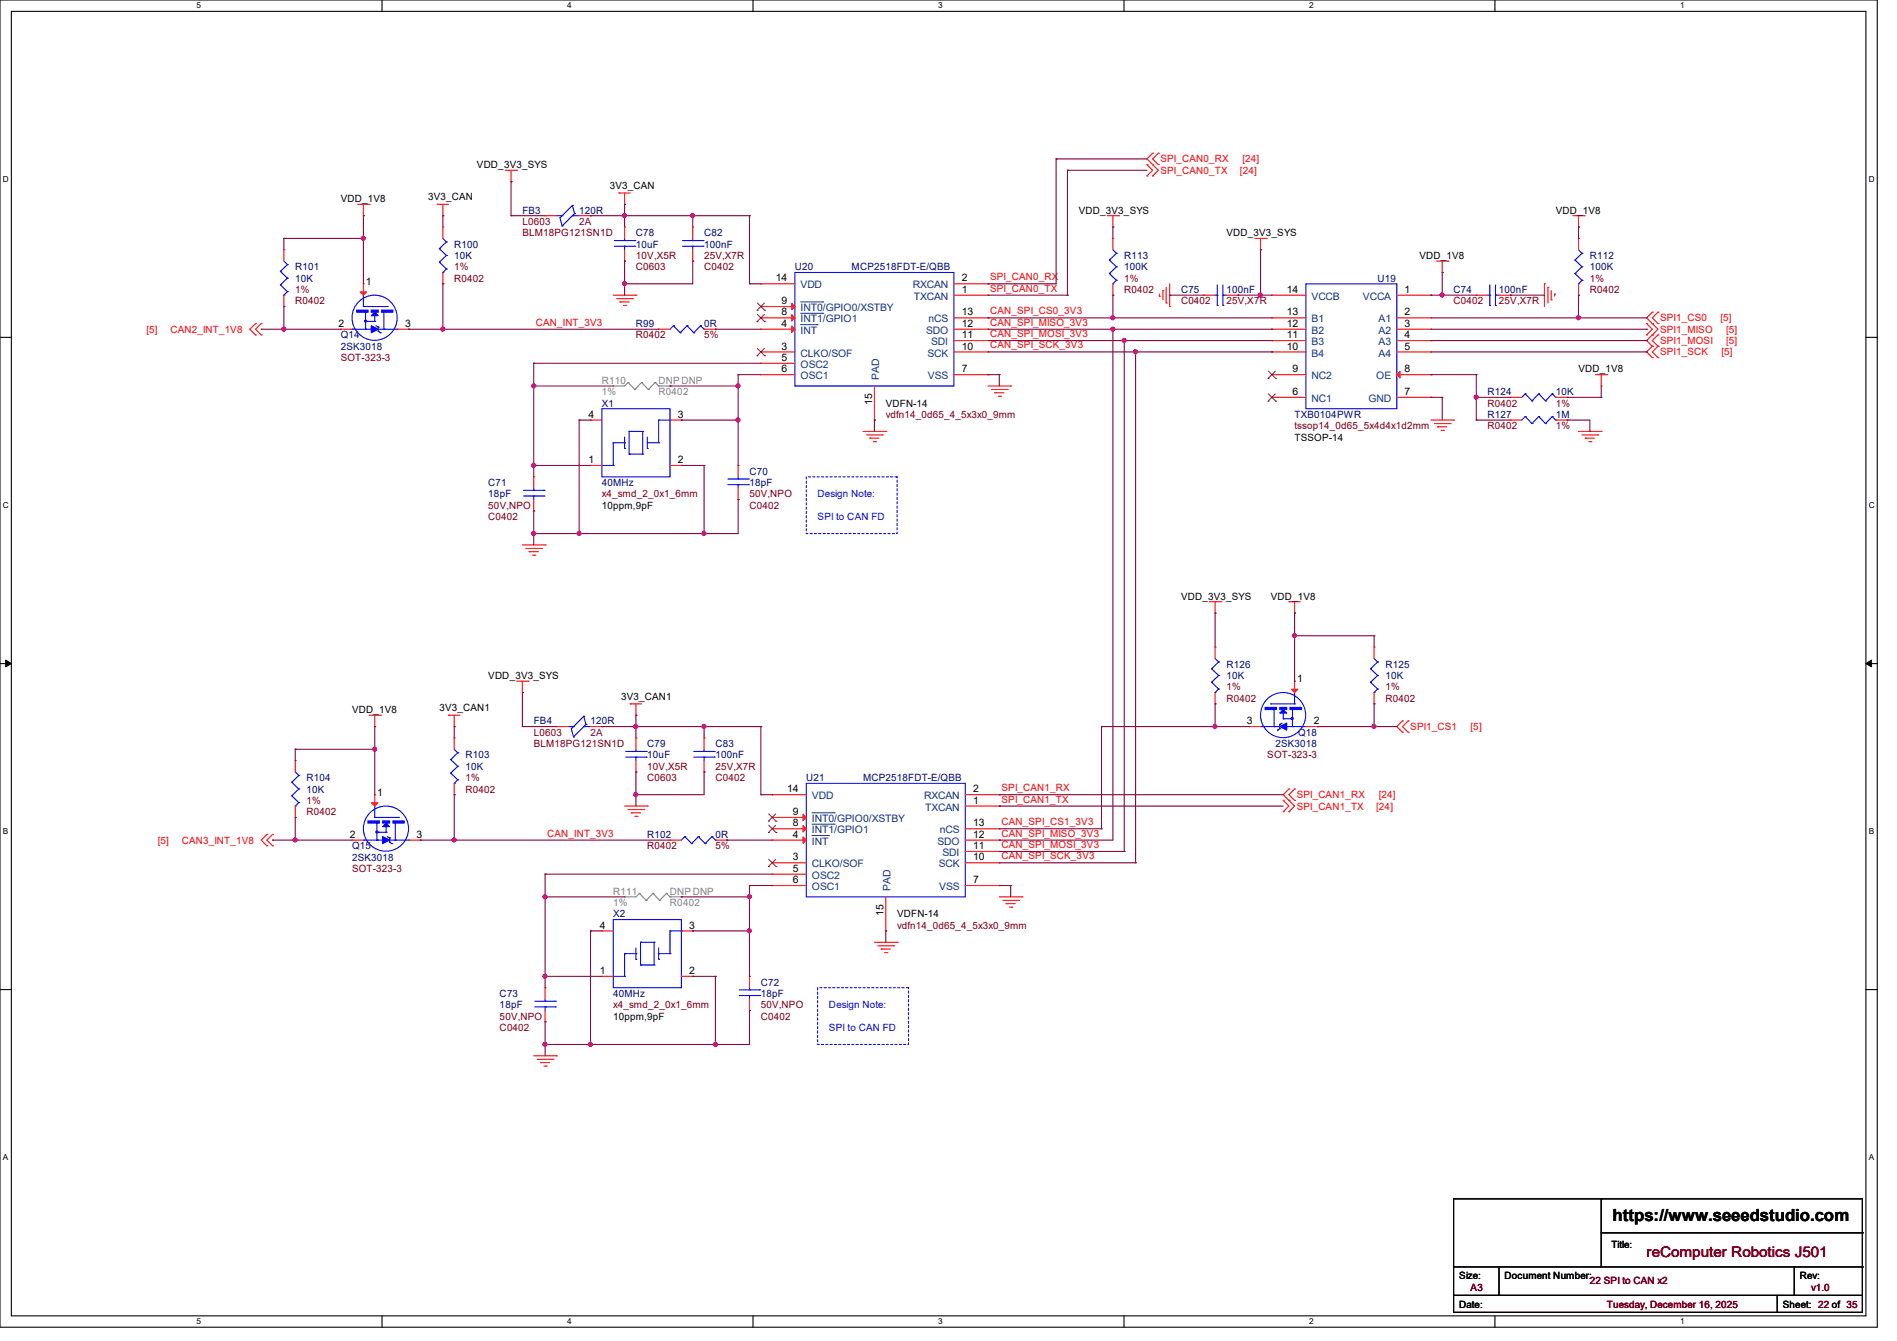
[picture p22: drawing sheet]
<svg xmlns="http://www.w3.org/2000/svg" width="297mm" height="210mm" viewBox="0 0 297 210" stroke-linecap="round" stroke-linejoin="round" font-family="sans-serif">
<defs><g id="words">
<text font-size="2.6" x="252.5" y="191.2">https://www.seeedstudio.com</text>
<text font-size="2.3" fill="#800000" x="257.8" y="196.9">reComputer Robotics J501</text>
<g font-size="1.6">
<text x="74.7" y="26.3">VDD_3V3_SYS</text>
<text x="95.5" y="29.5">3V3_CAN</text>
<text x="53.3" y="31.7">VDD_1V8</text>
<text x="67" y="31.3">3V3_CAN</text>
<text x="168.9" y="33.4">VDD_3V3_SYS</text>
<text x="243.6" y="33.4">VDD_1V8</text>
<text x="192" y="37">VDD_3V3_SYS</text>
<text x="222.2" y="40.6">VDD_1V8</text>
<text x="57.3" y="44.6">1</text>
<text x="121.5" y="44.1">14</text>
<text x="122.3" y="47.6">9</text>
<text x="150.6" y="45.8">1</text>
<text x="150.6" y="44.1">2</text>
<text x="201.5" y="45.8">14</text>
<text x="219.9" y="45.8">1</text>
<text x="53" y="51.2">2</text>
<text x="63.5" y="51.2">3</text>
<text x="122.3" y="51.2">4</text>
<text x="122.3" y="49.4">8</text>
<text x="150.6" y="53">11</text>
<text x="150.6" y="51.2">12</text>
<text x="150.6" y="49.4">13</text>
<text x="201.5" y="49.4">13</text>
<text x="201.5" y="51.2">12</text>
<text x="201.5" y="53">11</text>
<text x="219.9" y="49.4">2</text>
<text x="219.9" y="51.2">3</text>
<text x="219.9" y="53">4</text>
<text x="122.3" y="54.7">3</text>
<text x="122.3" y="56.5">5</text>
<text x="122.3" y="58.3">6</text>
<text x="150.6" y="58.3">7</text>
<text x="150.6" y="54.7">10</text>
<text x="201.5" y="54.7">10</text>
<text x="202.4" y="58.3">9</text>
<text x="219.9" y="58.3">8</text>
<text x="219.9" y="54.7">5</text>
<text x="247.1" y="58.3">VDD_1V8</text>
<text x="92.1" y="65.4">4</text>
<text x="106.1" y="65.4">3</text>
<text x="136.5" y="63.5" transform="rotate(-90 136.5 63.5)">15</text>
<text x="138.7" y="63.7">VDFN-14</text>
<text x="202.4" y="61.8">6</text>
<text x="219.9" y="61.8">7</text>
<text x="202.7" y="69">TSSOP-14</text>
<text x="92.1" y="72.5">1</text>
<text x="106.1" y="72.5">2</text>
<text x="94.2" y="79.7">10ppm,9pF</text>
<text x="184.9" y="93.9">VDD_3V3_SYS</text>
<text x="199" y="93.9">VDD_1V8</text>
<text x="76.5" y="106.3">VDD_3V3_SYS</text>
<text x="203.1" y="106.9">1</text>
<text x="55.1" y="111.7">VDD_1V8</text>
<text x="68.8" y="111.3">3V3_CAN1</text>
<text x="97.2" y="109.6">3V3_CAN1</text>
<text x="195.2" y="113.4">3</text>
<text x="205.7" y="113.4">2</text>
<text x="59.1" y="124.6">1</text>
<text x="123.2" y="124.1">14</text>
<text x="152.4" y="125.9">1</text>
<text x="152.4" y="124.1">2</text>
<text x="54.8" y="131.2">2</text>
<text x="65.2" y="131.2">3</text>
<text x="124.1" y="131.2">4</text>
<text x="124.1" y="129.4">8</text>
<text x="124.1" y="127.6">9</text>
<text x="152.4" y="131.2">12</text>
<text x="152.4" y="129.4">13</text>
<text x="124.1" y="134.7">3</text>
<text x="124.1" y="136.5">5</text>
<text x="152.4" y="134.7">10</text>
<text x="152.4" y="133">11</text>
<text x="124.1" y="138.3">6</text>
<text x="138.3" y="143.5" transform="rotate(-90 138.3 143.5)">15</text>
<text x="140.5" y="143.7">VDFN-14</text>
<text x="152.4" y="138.3">7</text>
<text x="93.9" y="145.4">4</text>
<text x="107.9" y="145.4">3</text>
<text x="93.9" y="152.5">1</text>
<text x="107.9" y="152.5">2</text>
<text x="96" y="159.7">10ppm,9pF</text>
<text x="252.3" y="195.4">Title:</text>
<text x="228.5" y="200.2">Size:</text>
<text x="235.6" y="200.2">Document Number:</text>
<text x="281.8" y="200.2">Rev:</text>
<text x="228.5" y="204.8">Date:</text>
<text x="279.1" y="204.8">Sheet: 22 of 35</text>
</g>
<g font-size="1.6" fill="#f00">
<text x="181.7" y="25.4">SPI_CAN0_RX</text>
<text x="181.7" y="27.2">SPI_CAN0_TX</text>
<text x="194.1" y="27.2">[24]</text>
<text x="194.5" y="25.4">[24]</text>
<text x="155" y="43.9">SPI_CAN0_RX</text>
<text x="155" y="45.7">SPI_CAN0_TX</text>
<text x="22.9" y="52.1">[5]</text>
<text x="26.7" y="52.1">CAN2_INT_1V8</text>
<text x="83.9" y="51">CAN_INT_3V3</text>
<text x="155" y="49.2">CAN_SPI_CS0_3V3</text>
<text x="155" y="51">CAN_SPI_MISO_3V3</text>
<text x="155" y="52.8">CAN_SPI_MOSI_3V3</text>
<text x="259.9" y="50.3">SPI1_CS0</text>
<text x="259.9" y="53.9">SPI1_MOSI</text>
<text x="259.9" y="52.1">SPI1_MISO</text>
<text x="269.4" y="50.3">[5]</text>
<text x="270.3" y="53.9">[5]</text>
<text x="270.3" y="52.1">[5]</text>
<text x="155" y="54.6">CAN_SPI_SCK_3V3</text>
<text x="259.9" y="55.7">SPI1_SCK</text>
<text x="269.5" y="55.7">[5]</text>
<text x="220.8" y="114.3">SPI1_CS1</text>
<text x="230.2" y="114.3">[5]</text>
<text x="156.8" y="123.9">SPI_CAN1_RX</text>
<text x="156.8" y="125.7">SPI_CAN1_TX</text>
<text x="203" y="125">SPI_CAN1_RX</text>
<text x="215.9" y="125">[24]</text>
<text x="85.7" y="131">CAN_INT_3V3</text>
<text x="156.8" y="131">CAN_SPI_MISO_3V3</text>
<text x="156.8" y="129.2">CAN_SPI_CS1_3V3</text>
<text x="203" y="126.8">SPI_CAN1_TX</text>
<text x="215.5" y="126.8">[24]</text>
<text x="24.7" y="132.1">[5]</text>
<text x="28.4" y="132.1">CAN3_INT_1V8</text>
<text x="156.8" y="132.8">CAN_SPI_MOSI_3V3</text>
<text x="156.8" y="134.6">CAN_SPI_SCK_3V3</text>
</g>
<g font-size="1.6" fill="#000080">
<text x="81.8" y="33.4">FB3</text>
<text x="90.7" y="33.4">120R</text>
<text x="71.1" y="38.8">R100</text>
<text x="71.1" y="40.6">10K</text>
<text x="99.6" y="37">C78</text>
<text x="99.6" y="38.8">10uF</text>
<text x="110.2" y="37">C82</text>
<text x="110.2" y="38.8">100nF</text>
<text x="176" y="40.6">R113</text>
<text x="248.9" y="40.6">R112</text>
<text x="46.2" y="42.3">R101</text>
<text x="46.2" y="44.1">10K</text>
<text x="124.5" y="42.3">U20</text>
<text x="133.3" y="42.3">MCP2518FDT-E/QBB</text>
<text x="176" y="42.3">100K</text>
<text x="184.9" y="45.9">C75</text>
<text x="192" y="45.9">100nF</text>
<text x="215.7" y="44.1">U19</text>
<text x="227.6" y="45.9">C74</text>
<text x="234.7" y="45.9">100nF</text>
<text x="248.9" y="42.3">100K</text>
<text x="53.3" y="53">Q14</text>
<text x="99.6" y="51.2">R99</text>
<text x="110.2" y="51.2">0R</text>
<text x="53.3" y="54.8">2SK3018</text>
<text x="94.2" y="63.7">X1</text>
<text x="202.7" y="65.4">TXB0104PWR</text>
<text x="232.9" y="61.9">R124</text>
<text x="232.9" y="65.4">R127</text>
<text x="243.6" y="61.9">10K</text>
<text x="243.6" y="65.4">1M</text>
<text x="76.5" y="76.1">C71</text>
<text x="76.5" y="77.9">18pF</text>
<text x="94.2" y="76.1">40MHz</text>
<text x="117.3" y="74.3">C70</text>
<text x="117.3" y="76.1">18pF</text>
<text x="192" y="104.6">R126</text>
<text x="192" y="106.3">10K</text>
<text x="216.9" y="104.6">R125</text>
<text x="216.9" y="106.3">10K</text>
<text x="83.6" y="113.5">FB4</text>
<text x="92.5" y="113.5">120R</text>
<text x="72.9" y="118.8">R103</text>
<text x="101.3" y="117">C79</text>
<text x="101.3" y="118.8">10uF</text>
<text x="112" y="117">C83</text>
<text x="112" y="118.8">100nF</text>
<text x="199.7" y="117">2SK3018</text>
<text x="203.2" y="115.2">Q18</text>
<text x="48" y="122.3">R104</text>
<text x="48" y="124.1">10K</text>
<text x="72.9" y="120.6">10K</text>
<text x="126.2" y="122.3">U21</text>
<text x="135.1" y="122.3">MCP2518FDT-E/QBB</text>
<text x="101.3" y="131.2">R102</text>
<text x="112" y="131.2">0R</text>
<text x="55.1" y="133">Q15</text>
<text x="55.1" y="134.8">2SK3018</text>
<text x="96" y="143.7">X2</text>
<text x="119.1" y="154.3">C72</text>
<text x="78.2" y="156.1">C73</text>
<text x="78.2" y="157.9">18pF</text>
<text x="96" y="156.1">40MHz</text>
<text x="119.1" y="156.1">18pF</text>
</g>
<g font-size="1.6" fill="#800000">
<text x="81.8" y="35.2">L0603</text>
<text x="81.8" y="37">BLM18PG121SN1D</text>
<text x="99.6" y="40.6">10V,X5R</text>
<text x="110.2" y="40.6">25V,X7R</text>
<text x="46.2" y="45.9">1%</text>
<text x="46.2" y="47.7">R0402</text>
<text x="71.1" y="42.3">1%</text>
<text x="71.1" y="44.1">R0402</text>
<text x="99.6" y="42.3">C0603</text>
<text x="110.2" y="42.3">C0402</text>
<text x="176" y="44.1">1%</text>
<text x="176" y="45.9">R0402</text>
<text x="184.9" y="47.7">C0402</text>
<text x="192" y="47.7">25V,X7R</text>
<text x="227.6" y="47.7">C0402</text>
<text x="234.7" y="47.7">25V,X7R</text>
<text x="248.9" y="44.1">1%</text>
<text x="248.9" y="45.9">R0402</text>
<text x="99.6" y="53">R0402</text>
<text x="110.2" y="53">5%</text>
<text x="53.3" y="56.6">SOT-323-3</text>
<text x="138.7" y="65.4">vdfn14_0d65_4_5x3x0_9mm</text>
<text x="232.9" y="63.7">R0402</text>
<text x="243.6" y="63.7">1%</text>
<text x="202.7" y="67.2">tssop14_0d65_5x4d4x1d2mm</text>
<text x="232.9" y="67.2">R0402</text>
<text x="243.6" y="67.2">1%</text>
<text x="94.2" y="77.9">x4_smd_2_0x1_6mm</text>
<text x="117.3" y="77.9">50V,NPO</text>
<text x="76.5" y="81.4">C0402</text>
<text x="76.5" y="79.7">50V,NPO</text>
<text x="117.3" y="79.7">C0402</text>
<text x="192" y="108.1">1%</text>
<text x="192" y="109.9">R0402</text>
<text x="216.9" y="108.1">1%</text>
<text x="216.9" y="109.9">R0402</text>
<text x="83.6" y="115.2">L0603</text>
<text x="83.6" y="117">BLM18PG121SN1D</text>
<text x="198.4" y="118.8">SOT-323-3</text>
<text x="48" y="125.9">1%</text>
<text x="72.9" y="122.3">1%</text>
<text x="72.9" y="124.1">R0402</text>
<text x="101.3" y="122.3">C0603</text>
<text x="101.3" y="120.6">10V,X5R</text>
<text x="112" y="122.3">C0402</text>
<text x="112" y="120.6">25V,X7R</text>
<text x="48" y="127.7">R0402</text>
<text x="55.1" y="136.6">SOT-323-3</text>
<text x="101.3" y="133">R0402</text>
<text x="112" y="133">5%</text>
<text x="140.5" y="145.5">vdfn14_0d65_4_5x3x0_9mm</text>
<text x="78.2" y="161.5">C0402</text>
<text x="78.2" y="159.7">50V,NPO</text>
<text x="96" y="157.9">x4_smd_2_0x1_6mm</text>
<text x="119.1" y="159.7">C0402</text>
<text x="119.1" y="157.9">50V,NPO</text>
<text x="230.2" y="202.2">A3</text>
<text x="248.9" y="201.1">22 SPI to CAN x2</text>
<text x="283.6" y="202.2">v1.0</text>
<text x="251.6" y="204.8">Tuesday, December 16, 2025</text>
</g>
<g font-size="1.6" fill="#800040">
<text x="90.7" y="35.2">2A</text>
<text x="92.5" y="115.2">2A</text>
</g>
<g font-size="1.6" fill="#004080">
<text x="125.3" y="45.2">VDD</text>
<text x="142.9" y="45.2">RXCAN</text>
<text x="143.1" y="46.9">TXCAN</text>
<text x="205.4" y="46.9">VCCB</text>
<text x="213.4" y="46.9">VCCA</text>
<text x="125.3" y="52.3">INT</text>
<text x="125.3" y="50.5">INT1/GPIO1</text>
<text x="125.3" y="48.7">INT0/GPIO0/XSTBY</text>
<text x="145" y="52.3">SDO</text>
<text x="145.4" y="50.5">nCS</text>
<text x="205.4" y="50.5">B1</text>
<text x="205.4" y="52.3">B2</text>
<text x="215.9" y="50.5">A1</text>
<text x="215.9" y="52.3">A2</text>
<text x="125.3" y="55.8">CLKO/SOF</text>
<text x="125.3" y="57.6">OSC2</text>
<text x="125.3" y="59.4">OSC1</text>
<text x="137.7" y="59.6" transform="rotate(-90 137.7 59.6)">PAD</text>
<text x="145.2" y="55.8">SCK</text>
<text x="145.3" y="59.4">VSS</text>
<text x="145.8" y="54.1">SDI</text>
<text x="205.4" y="54.1">B3</text>
<text x="205.4" y="55.8">B4</text>
<text x="205.4" y="59.4">NC2</text>
<text x="215.5" y="59.4">OE</text>
<text x="215.9" y="54.1">A3</text>
<text x="215.9" y="55.8">A4</text>
<text x="205.4" y="63">NC1</text>
<text x="214.2" y="63">GND</text>
<text x="127.1" y="125.2">VDD</text>
<text x="144.7" y="125.2">RXCAN</text>
<text x="127.1" y="130.5">INT1/GPIO1</text>
<text x="127.1" y="128.7">INT0/GPIO0/XSTBY</text>
<text x="144.9" y="127">TXCAN</text>
<text x="147.1" y="130.5">nCS</text>
<text x="127.1" y="135.8">CLKO/SOF</text>
<text x="127.1" y="132.3">INT</text>
<text x="127.1" y="137.6">OSC2</text>
<text x="146.8" y="132.3">SDO</text>
<text x="147" y="135.8">SCK</text>
<text x="147.6" y="134.1">SDI</text>
<text x="127.1" y="139.4">OSC1</text>
<text x="139.4" y="139.6" transform="rotate(-90 139.4 139.6)">PAD</text>
<text x="147.1" y="139.4">VSS</text>
</g>
<g font-size="1.6" fill="#808080">
<text x="94.2" y="60.1">R110</text>
<text x="94.2" y="61.9">1%</text>
<text x="103.1" y="60.1">DNPDNP</text>
<text x="103.1" y="61.9">R0402</text>
<text x="96" y="140.1">R111</text>
<text x="96" y="141.9">1%</text>
<text x="104.9" y="140.1">DNPDNP</text>
<text x="104.9" y="141.9">R0402</text>
</g>
<g font-size="1.6" fill="#00f">
<text x="128" y="77.9">Design Note:</text>
<text x="128" y="81.4">SPI to CAN FD</text>
<text x="129.8" y="161.5">SPI to CAN FD</text>
<text x="129.8" y="157.9">Design Note:</text>
</g>
<g font-size="1.3">
<text x="30.8" y="1.3">5</text>
<text x="88.8" y="1.3">4</text>
<text x="146.9" y="1.3">3</text>
<text x="205" y="1.3">2</text>
<text x="263.1" y="1.3">1</text>
<text x=".5" y="28.4">D</text>
<text x="292.6" y="28.4">D</text>
<text x=".5" y="79.5">C</text>
<text x="292.6" y="79.5">C</text>
<text x=".5" y="130.6">B</text>
<text x="292.6" y="130.6">B</text>
<text x=".5" y="181.7">A</text>
<text x="292.6" y="181.7">A</text>
<text x="30.8" y="207.4">5</text>
<text x="88.8" y="207.4">4</text>
<text x="146.9" y="207.4">3</text>
<text x="205" y="207.4">2</text>
<text x="263.1" y="207.4">1</text>
</g>
</g></defs>
<path d="M0 0h293.9v207.9h-293.9zM1.8 1.8h290.3v204.3h-290.3z" fill="none" stroke="#000" stroke-width=".17"/>
<g fill="#fff">
<path d="M30.8 .2h.7v1.4h-.7z"/>
<path d="M30.8 206.2h.7v1.4h-.7z"/>
</g>
<path d="M59.8 0v1.8M59.8 206.1v1.8" fill="none" stroke="#000" stroke-width=".17"/>
<g fill="#fff">
<path d="M88.8 .2h.7v1.4h-.7z"/>
<path d="M88.8 206.2h.7v1.4h-.7z"/>
</g>
<path d="M117.9 0v1.8M117.9 206.1v1.8" fill="none" stroke="#000" stroke-width=".17"/>
<g fill="#fff">
<path d="M146.9 .2h.7v1.4h-.7z"/>
<path d="M146.9 206.2h.7v1.4h-.7z"/>
</g>
<path d="M176 0v1.8M176 206.1v1.8" fill="none" stroke="#000" stroke-width=".17"/>
<g fill="#fff">
<path d="M205 .2h.7v1.4h-.7z"/>
<path d="M205 206.2h.7v1.4h-.7z"/>
</g>
<path d="M234.1 0v1.8M234.1 206.1v1.8" fill="none" stroke="#000" stroke-width=".17"/>
<g fill="#fff">
<path d="M263.1 .2h.6v1.4h-.6z"/>
<path d="M263.1 206.2h.6v1.4h-.6z"/>
<path d="M.5 27.3h.9v1.4h-.9z"/>
<path d="M292.6 27.3h.9v1.4h-.9z"/>
<path d="M.5 78.4h.9v1.4h-.9z"/>
<path d="M292.6 78.4h.9v1.4h-.9z"/>
</g>
<path d="M0 52.8h1.8M292.1 52.8h1.8" fill="none" stroke="#000" stroke-width=".17"/>
<g fill="#fff">
<path d="M.5 129.5h.8v1.4h-.8z"/>
<path d="M292.6 129.5h.8v1.4h-.8z"/>
</g>
<path d="M0 103.9h1.8M292.1 103.9h1.8" fill="none" stroke="#000" stroke-width=".17"/>
<path d="M.9 103.4l.9 .5-.9 .5zM292.1 103.9l.9-.5v1z" fill="#000" stroke="#000" stroke-width=".16"/>
<g fill="#fff">
<path d="M.5 180.5h.8v1.4h-.8z"/>
<path d="M292.6 180.5h.8v1.4h-.8z"/>
</g>
<g fill="none" stroke="#000" stroke-width=".17">
<path d="M0 155h1.8M292.1 155h1.8M227.6 187.7h64v17.8h-64zM227.6 198.4h64M234.7 198.4v4.5M250.7 187.7h.1M250.7 187.7v10.7M250.7 193.1h40.9M280.9 198.4v4.5M291.6 198.4h.1M291.6 193.1h.1M227.6 202.9h.1"/>
<path d="M227.6 202.9h64M234.7 202.9h.1M278.3 205.5h.1M278.3 202.9v2.6M280.9 202.9h.1"/>
</g>
<path d="M126.2 74.7h14.3v8.9h-14.3zM128 154.7h14.2v8.9h-14.2z" fill="none" stroke="#00f" stroke-width=".17" stroke-dasharray=".3 .3"/>
<g fill="none" stroke="#f00" stroke-width=".17">
<path d="M44.4 39.1h.1M44.4 39.1v1.8M56 32h1.8M56.9 33.8h.1M56.9 32v1.8M57.8 32h.1M68.5 32h.1M68.5 32h1.7M69.3 33.8h.1M69.3 35.6h.1M69.3 32v1.8M69.3 35.6v1.7"/>
<path d="M79.1 26.7h1.8M80 28.4h.1M80 26.7v1.7M80.9 26.7h.1M85.3 33.8h.1M85.3 33.8h1.8M90.7 33.8h1.8M92.5 33.8h.1M96.9 30.2h.1M96.9 30.2h1.8M97.8 32h.1M97.8 35.6h.1"/>
<path d="M97.8 30.2v1.8M97.8 35.6v1.7M97.8 39.1v1.8M108.5 35.6h.1M108.5 35.6v1.7M108.5 39.1v1.8M173.4 33.8h1.7M174.2 35.6h.1M174.2 37.3h.1M174.2 33.8v1.8M174.2 37.3v1.8M175.1 33.8h.1"/>
<path d="M179.6 25.8h.1M179.6 27.6h.1M179.6 25.8l.9 .9-.9 .9M180.5 24h.1M180.5 25.8h.1M180.5 27.6h.1M180.5 24l-.9 .9 1.8 1.8-.9 .9M181.4 25.8h.1M181.4 24h.1M181.4 24l-.9 .9 .9 .9M196.5 37.3h1.7M197.4 39.1h.1"/>
<path d="M197.4 37.3v1.8M198.2 37.3h.1M246.3 33.8h1.7M247.1 35.6h.1M247.1 37.3h.1M247.1 33.8v1.8M247.1 37.3v1.8M248 33.8h.1M40 50.7h.1M40 52.5h.1M40 50.7l-.9 .9 .9 .9M40.9 50.7h.1"/>
<path d="M40.9 52.5h.1M40.9 50.7l-.9 .9 .9 .9M44.4 48h.1M44.4 46.2v1.8M53.3 51.6h.1M53.3 51.6h1.8M56.9 44.4h.1M56.9 44.4v1.8M62.2 51.6h1.8M64 51.6h.1M69.3 44.4h.1M69.3 42.7v1.7"/>
<path d="M96 46.2h3.6M96.6 46.8h2.4M97.1 47.3h.1M97.1 47.3h1.4M97.6 47.8h.4M97.8 40.9h.1M98 47.8h.1M99 46.8h.1M99.6 46.2h.1M103.1 51.6h.1M103.1 51.6h1.8M108.5 40.9h.1"/>
<path d="M110.2 51.6h1.8M112 51.6h.1M119.1 55.1h.1M119.1 51.6h.1M119.1 56.9h.1M119.1 58.7h.1M119.1 49.8h.1M119.1 48h.1M119.1 44.4h.1M119.1 58.7h5.4M119.1 51.6h5.4M119.1 49.8h5.4"/>
<path d="M119.1 55.1h5.4M119.1 44.4h5.4M119.1 56.9h5.4M119.1 48h5.4M149.4 46.2h5.3M149.4 58.7h5.3M149.4 51.6h5.3M149.4 49.8h5.3M149.4 53.3h5.3M149.4 55.1h5.3M149.4 44.4h5.3M154.7 46.2h.1"/>
<path d="M154.7 44.4h.1M154.7 58.7h.1M154.7 55.1h.1M154.7 53.3h.1M154.7 51.6h.1M154.7 49.8h.1M174.2 46.2h.1M174.2 44.4v1.8M181.5 46.4h.1M181.5 46.1v.3M182.1 45.5h.1M182.1 45.5v1.4"/>
<path d="M182.6 47.5h.1M182.6 45v2.5M183.1 48h.1M183.1 44.4v3.6M188.5 46.2h.1M188.5 46.2h1.7M192 46.2h1.8M193.8 46.2h.1M199.1 49.8h.1M199.1 51.6h.1M199.1 46.2h.1M199.1 53.3h.1"/>
<path d="M199.1 55.1h.1M199.1 58.7h.1M199.1 46.2h5.4M199.1 58.7h5.4M199.1 51.6h5.4M199.1 49.8h5.4M199.1 53.3h5.4M199.1 55.1h5.4M218.7 46.2h5.3M218.7 58.7h5.3M218.7 51.6h5.3M218.7 49.8h5.3"/>
<path d="M218.7 53.3h5.3M218.7 55.1h5.3M224 49.8h.1M224 58.7h.1M224 51.6h.1M224 53.3h.1M224 55.1h.1M224 46.2h.1M224.9 40.9h1.8M225.8 42.7h.1M225.8 40.9v1.8M226.7 40.9h.1"/>
<path d="M231.1 46.2h.1M231.1 46.2h1.8M234.7 46.2h1.8M236.5 46.2h.1M241.8 44.4h.1M241.8 44.4v3.6M242.4 45h.1M242.4 45v2.5M242.9 46.9h.1M242.9 45.5v1.4M243.4 46.1h.1M243.4 46.1v.3"/>
<path d="M247.1 46.2h.1M247.1 44.4v1.8M249.8 58.7h1.8M250.7 58.7v1.8M251.6 58.7h.1M257.8 50.7h.1M257.8 52.5h.1M257.8 50.7l.9 .9-.9 .9M258.7 54.2h.1M258.7 56h.1M258.7 48.9h.1M258.7 50.7h.1"/>
<path d="M258.7 52.5h.1M258.7 54.2l-.9 .9 .9 .9M258.7 48.9l-.9 .9 1.8 1.8-1.8 1.7 .9 .9M259.6 56h.1M259.6 54.2h.1M259.6 50.7h.1M259.6 48.9h.1M259.6 52.5h.1M259.6 54.2l-.9 .9 .9 .9M259.6 48.9l-.9 .9 .9 .9M259.6 52.5l-.9 .8 .9 .9M83.6 74.7h.1"/>
<path d="M83.6 74.7v1.8M83.6 78.2v1.8M92.5 72.9h.1M92.5 65.8h.1M92.5 65.8h1.7M92.5 72.9h1.7M104.9 65.8h1.8M104.9 72.9h1.8M106.7 65.8h.1M106.7 72.9h.1M115.6 72.9h.1M115.6 78.2h.1"/>
<path d="M115.6 72.9v1.8M115.6 76.5v1.7M135.1 67.6h3.6M135.7 68.1h2.4M136.2 68.6h.1M136.2 68.6h1.4M136.7 69.2h.4M136.9 65.8h.1M136.9 60.5v5.3M137.1 69.2h.1M138.1 68.1h.1M138.7 67.6h.1"/>
<path d="M154.7 60.5h3.5M155.2 61h2.5M155.7 61.5h.1M155.7 61.5h1.5M156.3 62.1h.3M156.6 62.1h.1M157.7 61h.1M158.2 60.5h.1M199.1 62.2h.1M199.1 62.2h5.4M218.7 62.2h5.3M224 62.2h.1"/>
<path d="M224 65.8h3.6M224.6 66.3h2.4M225.1 66.8h.1M225.1 66.8h1.4M225.6 67.4h.4M226 67.4h.1M227 66.3h.1M227.6 65.8h.1M236.5 62.2h.1M236.5 65.8h.1M236.5 65.8h1.8M236.5 62.2h1.8"/>
<path d="M243.6 65.8h1.8M243.6 62.2h1.8M245.4 62.2h.1M245.4 65.8h.1M247.1 67.6h3.6M247.7 68.1h2.4M248.2 68.6h.1M248.2 68.6h1.4M248.8 69.2h.3M249.1 69.2h.1M250.1 68.1h.1M250.7 67.6h.1"/>
<path d="M250.7 60.5h.1M81.8 85.3h3.5M82.3 85.9h2.5M82.8 86.4h.1M82.8 86.4h1.5M83.4 87h.3M83.6 80h.1M83.7 87h.1M84.8 85.9h.1M85.3 85.3h.1M189.4 94.2h1.7M190.2 96h.1"/>
<path d="M190.2 94.2v1.8M191.1 94.2h.1M201.8 94.2h.1M201.8 94.2h1.8M202.7 96h.1M202.7 94.2v1.8M46.2 119.1h.1M46.2 119.1v1.8M57.8 112h1.8M58.7 113.8h.1M58.7 112v1.8M59.6 112h.1"/>
<path d="M70.2 112h.1M70.2 112h1.8M71.1 113.8h.1M71.1 115.6h.1M71.1 112v1.8M71.1 115.6v1.7M80.9 106.7h1.8M81.8 108.5h.1M81.8 106.7v1.8M82.7 106.7h.1M87.1 113.8h.1M87.1 113.8h1.8"/>
<path d="M92.5 113.8h1.7M94.2 113.8h.1M98.7 110.2h.1M98.7 110.2h1.8M99.6 112h.1M99.6 115.6h.1M99.6 110.2v1.8M99.6 115.6v1.7M99.6 119.1v1.8M110.2 115.6h.1M110.2 115.6v1.7M110.2 119.1v1.8"/>
<path d="M190.2 101.3h.1M190.2 110.2h.1M190.2 101.3v1.8M190.2 108.5v1.7M195.6 113.8h.1M195.6 113.8h1.8M202.7 106.7h.1M202.7 106.7v1.8M204.5 113.8h1.7M206.2 113.8h.1M215.1 101.3h.1M215.1 110.2h.1"/>
<path d="M215.1 101.3v1.8M215.1 108.5v1.7M219.6 112.9h.1M219.6 114.7h.1M219.6 112.9l-.9 .9 .9 .9M220.5 114.7h.1M220.5 112.9h.1M220.5 112.9l-.9 .9 .9 .9M41.8 130.7h.1M41.8 132.5h.1M41.8 130.7l-.9 .9 .9 .9M42.7 130.7h.1"/>
<path d="M42.7 132.5h.1M42.7 130.7l-.9 .9 .9 .9M46.2 128h.1M46.2 126.2v1.8M55.1 131.6h.1M55.1 131.6h1.8M58.7 124.5h.1M58.7 124.5v1.7M64 131.6h1.8M65.8 131.6h.1M71.1 124.5h.1M71.1 122.7v1.8"/>
<path d="M97.8 126.2h3.5M98.3 126.8h2.5M98.8 127.3h.1M98.8 127.3h1.5M99.4 127.8h.3M99.6 120.9h.1M99.7 127.8h.1M100.8 126.8h.1M101.3 126.2h.1M104.9 131.6h.1M104.9 131.6h1.8M110.2 120.9h.1"/>
<path d="M112 131.6h1.8M113.8 131.6h.1M120.9 135.1h.1M120.9 131.6h.1M120.9 136.9h.1M120.9 138.7h.1M120.9 129.8h.1M120.9 128h.1M120.9 124.5h.1M120.9 131.6h5.3M120.9 124.5h5.3M120.9 135.1h5.3"/>
<path d="M120.9 136.9h5.3M120.9 138.7h5.3M120.9 129.8h5.3M120.9 128h5.3M151.1 126.2h5.4M151.1 131.6h5.4M151.1 124.5h5.4M151.1 135.1h5.4M151.1 138.7h5.4M151.1 129.8h5.4M151.1 133.3h5.4M156.5 126.2h.1"/>
<path d="M156.5 124.5h.1M156.5 138.7h.1M156.5 135.1h.1M156.5 133.3h.1M156.5 131.6h.1M156.5 129.8h.1M200.9 125.3h.1M200.9 127.1h.1M200.9 125.3l.9 .9-.9 .9M201.8 123.6h.1M201.8 125.3h.1M201.8 127.1h.1"/>
<path d="M201.8 123.6l-.9 .9 1.8 1.7-.9 .9M202.7 125.3h.1M202.7 123.6h.1M202.7 123.6l-.9 .9 .9 .8M85.3 154.7h.1M85.3 154.7v1.8M85.3 158.2v1.8M94.2 152.9h.1M94.2 145.8h.1M94.2 152.9h1.8M94.2 145.8h1.8M106.7 152.9h1.8"/>
<path d="M106.7 145.8h1.8M108.5 145.8h.1M108.5 152.9h.1M117.3 152.9h.1M117.3 158.2h.1M117.3 152.9v1.8M117.3 156.5v1.7M136.9 147.6h3.6M137.5 148.1h2.4M138 148.6h.1M138 148.6h1.4M138.5 149.2h.4"/>
<path d="M138.7 145.8h.1M138.7 140.5v5.3M138.9 149.2h.1M139.9 148.1h.1M140.5 147.6h.1M156.5 140.5h3.5M157 141h2.5M157.5 141.5h.1M157.5 141.5h1.5M158.1 142.1h.3M158.4 142.1h.1M159.5 141h.1"/>
<path d="M160 140.5h.1M83.6 165.4h3.5M84.1 165.9h2.5M84.6 166.4h.1M84.6 166.4h1.5M85.2 167h.3M85.3 160h.1M85.5 167h.1M86.6 165.9h.1M87.1 165.4h.1"/>
</g>
<g fill="none" stroke="#00f" stroke-width=".17">
<path d="M68.8 38.9h.1M68.8 38.9l1.1 1.1M69.3 37.3l.6 .6M69.9 37.9h.1M69.9 37.9l-1.1 1M87.1 33.8h.9M88 35.4h.1M88 33.8h.1M89.6 32.2h.1M89.6 33.8h.1M89.6 32.2l-1.9 1.9 .3 1.3M89.6 33.8h1.1"/>
<path d="M89.6 32.2l.4 1.2M90 33.4h.1M90 33.4l-2 2M96.2 37.7h3.2M96.2 38.6h3.2M97.8 38.6h.1M97.8 37.7h.1M97.8 37.3v.4M97.8 38.6v.5M99.4 37.7h.1M99.4 38.6h.1M106.8 37.7h3.3"/>
<path d="M106.8 38.6h3.3M108.5 38.6h.1M108.5 37.7h.1M108.5 37.3v.4M108.5 38.6v.5M110.1 37.7h.1M110.1 38.6h.1M174.2 39.1l.6 .6M174.8 39.7h.1M174.8 39.7l-1.1 1M247.1 39.1l.6 .6M247.7 39.7h.1"/>
<path d="M247.7 39.7l-1.1 1M43.9 42.5h.1M43.9 44.6h.1M43.9 42.5l1.1 1.1M43.9 44.6l1.1 1.1M44.4 46.2h.1M44.4 40.9l.6 .5M45 41.4h.1M45 43.6h.1M45 45.7h.1M45 41.4l-1.1 1.1M45 43.6l-1.1 1"/>
<path d="M45 45.7l-.6 .5M55.1 51.6h.1M55.1 51.6h3M56.9 48h.1M56.9 46.2v1.8M56.9 48h3.7M57.2 48.9h.1M57.2 51.6h.1M57.2 48.9v1.2M57.2 50.5v1.1M57.4 50.3h.1M57.4 50.3h1.3"/>
<path d="M58.7 50.3h.1M58.7 49.4v.9M58.8 51l.4 .2M59.2 51.2h.1M59.2 51.9h.1M59.2 51.6h3M59.2 51.2v.7M59.2 51.9l.4 .2M59.6 52.1h.1M60.1 51.6h.1M60.1 48.9v2.7M60.6 48h.1"/>
<path d="M62.2 51.6h.1M68.8 41.1h.1M68.8 41.1l1.1 1M69.3 42.7h.1M69.9 40h.1M69.9 42.1h.1M69.9 40l-1.1 1.1M69.9 42.1l-.6 .6M105.5 51h.1M105.5 51l-.6 .6M105.5 51l1 1.1M106.5 52.1h.1"/>
<path d="M107.6 51h.1M107.6 51l-1.1 1.1M107.6 51l1 1.1M108.6 52.1h.1M109.7 51h.1M109.7 51l-1.1 1.1M109.7 51l.5 .6M110.2 51.6h.1M124.5 42.7h24.9v17.8h-24.9zM173.7 40.7h.1M173.7 42.8h.1M173.7 40.7l1.1 1.1"/>
<path d="M173.7 42.8l1.1 1.1M174.2 44.4h.1M174.8 41.8h.1M174.8 43.9h.1M174.8 41.8l-1.1 1M174.8 43.9l-.6 .5M190.2 46.2h.4M190.6 47.8h.1M190.6 46.2h.1M190.6 44.6v3.2M191.5 47.8h.1M191.5 46.2h.1"/>
<path d="M191.5 44.6v3.2M191.5 46.2h.5M204.5 44.4h14.2v19.6h-14.2zM232.9 46.2h.4M233.3 47.8h.1M233.3 46.2h.1M233.3 44.6v3.2M234.1 47.8h.1M234.1 46.2h.1M234.1 46.2h.6M234.1 44.6v3.2M246.6 40.7h.1"/>
<path d="M246.6 42.8h.1M246.6 40.7l1.1 1.1M246.6 42.8l1.1 1.1M247.1 44.4h.1M247.7 41.8h.1M247.7 43.9h.1M247.7 41.8l-1.1 1M247.7 43.9l-.6 .5M82 76.8h3.2M82 77.7h3.2M83.6 77.7h.1M83.6 76.8h.1"/>
<path d="M83.6 76.5v.3M83.6 77.7v.5M85.2 76.8h.1M85.2 77.7h.1M94.2 64h10.7v10.7h-10.7zM94.2 72.9h1.8M96 72.9h.1M96 69.3h.1M96 69.3h1.8M96 69.3v3.6M97.8 70.2h.1M97.8 69.3h.1"/>
<path d="M97.8 68.5v1.7M98.5 71.1h.1M98.5 67.6h.1M98.5 67.6v3.5M98.5 71.1h2.1M98.5 67.6h2.1M100.6 71.1h.1M100.6 67.6h.1M100.6 67.6v3.5M101.3 70.2h.1M101.3 68.5v1.7M101.3 69.3h1.8"/>
<path d="M103.1 69.3h.1M103.1 65.8h.1M103.1 65.8v3.5M103.1 65.8h1.8M104.9 65.8h.1M114 75h3.2M114 75.9h3.2M115.6 75.9h.1M115.6 75h.1M115.6 74.7v.3M115.6 75.9v.6M117.2 75h.1"/>
<path d="M117.2 75.9h.1M238.8 61.7h.1M238.8 65.2h.1M238.8 61.7l-.5 .5M238.8 61.7l1.1 1.1M238.8 65.2l-.5 .6M238.8 65.2l1.1 1.1M239.9 62.8h.1M239.9 66.3h.1M240.9 61.7h.1M240.9 65.2h.1M240.9 61.7l-1 1.1"/>
<path d="M240.9 61.7l1.1 1.1M240.9 65.2l-1 1.1M240.9 65.2l1.1 1.1M242 62.8h.1M242 66.3h.1M243 61.7h.1M243 65.2h.1M243 61.7l-1 1.1M243 61.7l.6 .5M243 65.2l-1 1.1M243 65.2l.6 .6M243.6 62.2h.1"/>
<path d="M243.6 65.8h.1M70.6 119h.1M70.6 119l1.1 1M71.1 117.3l.6 .6M71.7 117.9h.1M71.7 117.9l-1.1 1.1M88.9 113.8h.9M89.8 115.4h.1M89.8 113.8h.1M91.4 112.2h.1M91.4 113.8h.1M91.4 113.8h1.1"/>
<path d="M91.4 112.2l-1.9 1.9 .3 1.3M91.4 112.2l.3 1.3M91.7 113.5h.1M91.7 113.5l-1.9 1.9M98 117.7h3.2M98 118.6h3.2M99.6 118.6h.1M99.6 117.7h.1M99.6 117.3v.4M99.6 118.6v.5M101.2 117.7h.1M101.2 118.6h.1"/>
<path d="M108.6 117.7h3.2M108.6 118.6h3.2M110.2 118.6h.1M110.2 117.7h.1M110.2 117.3v.4M110.2 118.6v.5M111.8 117.7h.1M111.8 118.6h.1M189.7 104.7h.1M189.7 106.8h.1M189.7 104.7l1.1 1.1M189.7 106.8l1.1 1.1"/>
<path d="M190.2 108.5h.1M190.2 103.1l.6 .6M190.8 103.7h.1M190.8 105.8h.1M190.8 107.9h.1M190.8 103.7l-1.1 1M190.8 105.8l-1.1 1M190.8 107.9l-.6 .6M197.4 113.8h.1M197.4 113.8h3M199 110.2h.1M199 110.2h3.7"/>
<path d="M199.5 113.8h.1M199.5 111.1v2.7M200 114.3h.1M200.4 113.5h.1M200.4 114.1h.1M200.4 113.5v.6M200.4 114.1l-.4 .2M200.7 113.2l-.3 .3M200.9 112.6h.1M200.9 111.7v.9M200.9 112.6h1.2M201.5 113.8h3"/>
<path d="M202.1 112.6h.1M202.4 111.1h.1M202.4 113.8h.1M202.4 111.1v1.3M202.4 112.7v1.1M202.7 110.2h.1M202.7 108.5v1.7M204.5 113.8h.1M214.6 104.7h.1M214.6 106.8h.1M214.6 104.7l1.1 1.1M214.6 106.8l1.1 1.1"/>
<path d="M215.1 108.5h.1M215.1 103.1l.6 .6M215.7 103.7h.1M215.7 105.8h.1M215.7 107.9h.1M215.7 103.7l-1.1 1M215.7 105.8l-1.1 1M215.7 107.9l-.6 .6M45.7 122.5h.1M45.7 124.6h.1M45.7 122.5l1.1 1.1M45.7 124.6l1.1 1.1"/>
<path d="M46.2 126.2h.1M46.2 120.9l.6 .6M46.8 121.5h.1M46.8 123.6h.1M46.8 125.7h.1M46.8 121.5l-1.1 1M46.8 123.6l-1.1 1M46.8 125.7l-.6 .5M56.9 131.6h.1M56.9 131.6h3M58.7 128h.1M58.7 126.2v1.8"/>
<path d="M58.7 128h3.7M59 128.9h.1M59 131.6h.1M59 128.9v1.2M59 130.5v1.1M59.2 130.3h.1M59.2 130.3h1.3M60.5 130.3h.1M60.5 129.5v.8M60.6 131l.4 .2M61 131.2h.1M61 131.9h.1"/>
<path d="M61 131.6h3M61 131.2v.7M61 131.9l.3 .2M61.3 132.1h.1M61.9 131.6h.1M61.9 128.9v2.7M62.4 128h.1M64 131.6h.1M70.6 121.1h.1M70.6 121.1l1.1 1M71.1 122.7h.1M71.7 120h.1"/>
<path d="M71.7 122.1h.1M71.7 120l-1.1 1.1M71.7 122.1l-.6 .6M107.2 131h.1M107.2 131l-.5 .6M107.2 131l1.1 1.1M108.3 132.1h.1M109.3 131h.1M109.3 131l-1 1.1M109.3 131l1.1 1.1M110.4 132.1h.1M111.5 131h.1"/>
<path d="M111.5 131l-1.1 1.1M111.5 131l.5 .6M112 131.6h.1M126.2 122.7h24.9v17.8h-24.9zM83.7 156.8h3.3M83.7 157.7h3.3M85.3 157.7h.1M85.3 156.8h.1M85.3 156.5v.3M85.3 157.7v.5M87 156.8h.1M87 157.7h.1"/>
<path d="M96 144h10.7v10.7h-10.7zM96 152.9h1.8M97.8 152.9h.1M97.8 149.4h.1M97.8 149.4v3.5M97.8 149.4h1.8M99.6 150.2h.1M99.6 149.4h.1M99.6 148.5v1.7M100.3 151.1h.1M100.3 147.6h.1M100.3 147.6v3.5"/>
<path d="M100.3 151.1h2.1M100.3 147.6h2.1M102.4 151.1h.1M102.4 147.6h.1M102.4 147.6v3.5M103.1 150.2h.1M103.1 148.5v1.7M103.1 149.4h1.8M104.9 149.4h.1M104.9 145.8h.1M104.9 145.8v3.6M104.9 145.8h1.8"/>
<path d="M106.7 145.8h.1M115.7 155h3.3M115.7 155.9h3.3M117.3 155.9h.1M117.3 155h.1M117.3 154.7v.3M117.3 155.9v.6M119 155h.1M119 155.9h.1"/>
<circle cx="58.7" cy="49.8" r="3.5"/>
<circle cx="200.9" cy="112" r="3.5"/>
<circle cx="60.4" cy="129.8" r="3.5"/>
</g>
<g fill="#00f" stroke="#00f" stroke-width=".17">
<path d="M59.9 129.5l.6-.6 .5 .6z"/>
<path d="M200.9 111.1l.6 .6h-1.1z"/>
<path d="M58.1 49.4l.6-.5 .5 .5z"/>
<path d="M61.5 128.6h1.8v.3h-1.8z" fill-rule="evenodd"/>
<path d="M57.6 128.6h1.8v.3h-1.8z" fill-rule="evenodd"/>
<path d="M59.9 128.6h1.1v.3h-1.1z" fill-rule="evenodd"/>
<path d="M59.9 131l1.1 .6-1.1 .5z" fill-rule="evenodd"/>
<path d="M198.1 110.8h1.8v.3h-1.8z" fill-rule="evenodd"/>
<path d="M202 110.8h1.8v.3h-1.8z" fill-rule="evenodd"/>
<path d="M200.4 110.8h1.1v.3h-1.1z" fill-rule="evenodd"/>
<path d="M200.4 113.8l1.1-.6v1.1z" fill-rule="evenodd"/>
<path d="M59.7 48.6h1.8v.3h-1.8z" fill-rule="evenodd"/>
<path d="M55.8 48.6h1.8v.3h-1.8z" fill-rule="evenodd"/>
<path d="M58.1 48.6h1.1v.3h-1.1z" fill-rule="evenodd"/>
<path d="M58.1 51l1.1 .6-1.1 .5z" fill-rule="evenodd"/>
<circle cx="59" cy="130.3" r=".17"/>
<circle cx="202.3" cy="112.5" r=".17"/>
<circle cx="57.2" cy="50.3" r=".17"/>
</g>
<g fill="#f00" stroke="#f00" stroke-width=".17">
<path d="M58.2 125.7h1l-.5 .5z"/>
<path d="M219.2 58.2v1l-.5-.5z"/>
<path d="M125.7 131.1l.5 .5-.5 .5z"/>
<path d="M125.7 129.3l.5 .5-.5 .5z"/>
<path d="M125.7 127.5l.5 .5-.5 .5z"/>
<path d="M202.2 107.9h1l-.5 .6z"/>
<path d="M56.4 45.7h1l-.5 .5z"/>
<path d="M124 51.1l.5 .5-.5 .5z"/>
<path d="M124 49.3l.5 .5-.5 .5z"/>
<path d="M124 47.5l.5 .5-.5 .5z"/>
</g>
<g fill="none" stroke="#808080" stroke-width=".17">
<path d="M98.3 59.9h.1M98.3 59.9l-.5 .6h-1.8M98.3 59.9l1.1 1.1M100.5 59.9h.1M100.5 59.9l-1.1 1.1M100.5 59.9l1 1.1M102.6 59.9h.1M102.6 59.9l-1.1 1.1M102.6 59.9l.5 .6M96 60.5h.1M99.4 61h.1M101.5 61h.1"/>
<path d="M103.1 60.5h.1M103.1 60.5h1.8M104.9 60.5h.1M100.1 139.9h.1M100.1 139.9l-.5 .6h-1.8M100.1 139.9l1.1 1.1M102.2 139.9h.1M102.2 139.9l-1 1.1M102.2 139.9l1.1 1.1M104.4 139.9h.1M104.4 139.9l-1.1 1.1M104.4 139.9l.5 .6"/>
<path d="M97.8 140.5h.1M101.2 141h.1M103.3 141h.1M104.9 140.5h.1M104.9 140.5h1.8M106.7 140.5h.1"/>
</g>
<g fill="none" stroke="#804000" stroke-width=".16">
<path d="M118.5 55.7h.1M118.5 50.4h.1M118.5 48.6h.1M118.6 54.6l1.1 1.1M118.6 49.2l1.1 1.2M118.6 47.5l1.1 1.1M119.7 54.6l-1.2 1.1M119.7 49.2l-1.2 1.2M119.7 47.5l-1.2 1.1M119.7 55.7h.1M119.7 50.4h.1M119.7 48.6h.1"/>
<path d="M198.5 59.3h.1M198.6 58.1l1.1 1.2M199.7 58.1l-1.2 1.2M199.7 59.3h.1M198.5 62.8h.1M198.6 61.7l1.1 1.1M199.7 61.7l-1.2 1.1M199.7 62.8h.1M120.3 135.7h.1M120.3 130.4h.1M120.3 128.6h.1M120.4 134.6l1.1 1.1"/>
<path d="M120.4 129.2l1.1 1.2M120.4 127.5l1.1 1.1M121.5 134.6l-1.2 1.1M121.5 129.2l-1.2 1.2M121.5 127.5l-1.2 1.1M121.5 135.7h.1M121.5 130.4h.1M121.5 128.6h.1"/>
</g>
<path d="M125.3 50.8h2.6M125.3 49.1h3.5M125.3 47.3h3.5M127.9 50.8h.1M128.8 49.1h.1M128.8 47.3h.1M127.1 130.9h2.6M127.1 129.1h3.5M127.1 127.3h3.5M129.7 130.9h.1M130.6 129.1h.1M130.6 127.3h.1" fill="none" stroke="#004080" stroke-width=".16"/>
<g fill="none" stroke="#800040" stroke-width=".17">
<path d="M44.4 37.3h.1M44.4 37.3v1.8M44.4 37.3h12.5M56.9 33.8h.1M56.9 37.3h.1M56.9 33.8v10.6M69.3 33.8h.1M69.3 33.8v1.8M80 28.4h.1M80 33.8h.1M80 28.4v5.4M80 33.8h5.3"/>
<path d="M92.5 33.8h.1M92.5 33.8h24.8M97.8 32h.1M97.8 33.8h.1M97.8 32v3.6M108.5 33.8h.1M108.5 33.8v1.8M117.3 33.8h.1M117.3 33.8v10.6M165.4 24.9h.1M165.4 24.9v19.5h-10.7M165.4 24.9h14.2"/>
<path d="M167.1 26.7h.1M167.1 26.7v19.5M167.1 26.7h12.5M174.2 35.6h.1M174.2 35.6v1.7M197.4 39.1h.1M197.4 39.1v7.1M247.1 35.6h.1M247.1 35.6v1.7M40.9 51.6h.1M40.9 51.6h12.4M44.4 48h.1"/>
<path d="M44.4 51.6h.1M44.4 48v3.6M64 51.6h.1M64 51.6h39.1M69.3 44.4h.1M69.3 51.6h.1M69.3 44.4v7.2M83.6 56.9h.1M83.6 56.9h35.5M83.6 56.9v17.8M97.8 40.9h.1M97.8 44.4h.1"/>
<path d="M97.8 40.9v5.3M108.5 40.9h.1M108.5 40.9v3.5h-10.7M112 51.6h.1M112 51.6h7.1M115.6 58.7h.1M115.6 58.7v14.2M115.6 58.7h3.5M117.3 44.4h.1M117.3 44.4h1.8M154.7 44.4h.1M154.7 49.8h.1"/>
<path d="M154.7 58.7h.1M154.7 46.2h12.4M154.7 49.8h44.4M154.7 51.6h44.4M154.7 53.3h44.4M154.7 55.1h44.4M154.7 58.7h1.8M156.5 58.7h.1M156.5 58.7v1.8M167.1 46.2h.1M174.2 46.2h.1M174.2 49.8h.1"/>
<path d="M174.2 51.6h.1M174.2 46.2v3.6M174.2 51.6v80h-17.7M176 53.3h.1M176 53.3v80M177.8 55.1h.1M177.8 55.1v80M183.1 46.2h.1M183.1 46.2h5.4M193.8 46.2h.1M193.8 46.2h5.3M197.4 46.2h.1"/>
<path d="M199.1 51.6h.1M199.1 53.3h.1M199.1 55.1h.1M224 46.2h.1M224 58.7h.1M224 46.2h7.1M224 49.8h33.8M224 51.6h33.8M224 53.3h33.8M224 55.1h33.8M224 58.7h7.1M225.8 42.7h.1"/>
<path d="M225.8 46.2h.1M225.8 42.7v3.5M231.1 58.7h.1M231.1 58.7v7.1M236.5 46.2h.1M236.5 46.2h5.3M247.1 46.2h.1M247.1 49.8h.1M247.1 46.2v3.6M257.8 49.8h.1M257.8 51.6h.1M257.8 53.3h.1"/>
<path d="M257.8 55.1h.1M83.6 60.5h.1M83.6 72.9h.1M83.6 60.5h12.4M83.6 72.9h8.9M90.7 65.8h.1M90.7 65.8h1.8M90.7 65.8v17.8M104.9 60.5h.1M104.9 60.5h10.7M106.7 65.8h.1M106.7 72.9h.1"/>
<path d="M106.7 65.8h8.9M106.7 72.9h3.5M110.2 72.9h.1M110.2 72.9v10.7M115.6 60.5h.1M115.6 65.8h.1M115.6 78.2h.1M115.6 78.2v5.4h-32M136.9 65.8h.1M136.9 65.8v1.8M224 62.2h.1M224 62.2h1.8"/>
<path d="M225.8 62.2h.1M225.8 62.2v3.6M231.1 62.2h.1M231.1 65.8h.1M231.1 62.2h5.4M231.1 65.8h5.4M245.4 62.2h.1M245.4 65.8h.1M245.4 62.2h5.3M245.4 65.8h3.5v1.8M248.9 67.6h.1M250.7 62.2h.1"/>
<path d="M250.7 60.5v1.7M83.6 80h.1M83.6 83.6h.1M83.6 80v5.3M90.7 83.6h.1M110.2 83.6h.1M190.2 96h.1M190.2 96v5.3M202.7 96h.1M202.7 99.6h.1M202.7 96v10.7M202.7 99.6h12.4"/>
<path d="M215.1 99.6h.1M215.1 99.6v1.7M46.2 117.3h.1M46.2 117.3v1.8M46.2 117.3h12.5M58.7 113.8h.1M58.7 117.3h.1M58.7 113.8v10.7M71.1 113.8h.1M71.1 113.8v1.8M81.8 108.5h.1M81.8 113.8h.1"/>
<path d="M81.8 108.5v5.3M81.8 113.8h5.3M94.2 113.8h.1M94.2 113.8h24.9M99.6 112h.1M99.6 113.8h.1M99.6 112v3.6M110.2 113.8h.1M110.2 113.8v1.8M119.1 113.8h.1M119.1 113.8v10.7M172.5 113.8h.1"/>
<path d="M172.5 113.8h23.1M172.5 113.8v16M190.2 110.2h.1M190.2 113.8h.1M190.2 110.2v3.6M206.2 113.8h.1M206.2 113.8h12.5M215.1 110.2h.1M215.1 113.8h.1M215.1 110.2v3.6M42.7 131.6h.1M42.7 131.6h12.4"/>
<path d="M46.2 128h.1M46.2 131.6h.1M46.2 128v3.6M65.8 131.6h.1M65.8 131.6h39.1M71.1 124.5h.1M71.1 131.6h.1M71.1 124.5v7.1M85.3 136.9h.1M85.3 136.9h35.6M85.3 136.9v17.8M99.6 120.9h.1"/>
<path d="M99.6 124.5h.1M99.6 120.9v5.3M110.2 120.9h.1M110.2 120.9v3.6h-10.6M113.8 131.6h.1M113.8 131.6h7.1M117.3 138.7h.1M117.3 138.7v14.2M117.3 138.7h3.6M119.1 124.5h.1M119.1 124.5h1.8M156.5 124.5h.1"/>
<path d="M156.5 126.2h.1M156.5 131.6h.1M156.5 138.7h.1M156.5 124.5h44.4M156.5 126.2h44.4M156.5 133.3h19.5M156.5 135.1h21.3M156.5 138.7h1.7M156.5 129.8h16M158.2 138.7h.1M158.2 138.7v1.8M172.5 129.8h.1"/>
<path d="M176 133.3h.1M177.8 135.1h.1M85.3 140.5h.1M85.3 152.9h.1M85.3 140.5h12.5M85.3 152.9h8.9M92.5 145.8h.1M92.5 145.8h1.7M92.5 145.8v17.8M106.7 140.5h.1M106.7 140.5h10.6M108.5 145.8h.1"/>
<path d="M108.5 152.9h.1M108.5 145.8h8.8M108.5 152.9h3.5M112 152.9h.1M112 152.9v10.7M117.3 140.5h.1M117.3 145.8h.1M117.3 158.2h.1M117.3 158.2v5.4h-32M138.7 145.8h.1M138.7 145.8v1.8M85.3 160h.1"/>
<path d="M85.3 163.6h.1M85.3 160v5.4M92.5 163.6h.1M112 163.6h.1"/>
</g>
<g fill="#f0f" stroke="#f0f" stroke-width=".17">
<circle cx="97.8" cy="33.8" r=".32"/>
<circle cx="108.4" cy="33.8" r=".32"/>
<circle cx="56.9" cy="37.3" r=".32"/>
<circle cx="197.3" cy="46.2" r=".32"/>
<circle cx="97.8" cy="44.4" r=".32"/>
<circle cx="225.8" cy="46.2" r=".32"/>
<circle cx="44.4" cy="51.5" r=".32"/>
<circle cx="174.2" cy="49.8" r=".32"/>
<circle cx="247.1" cy="49.8" r=".32"/>
<circle cx="69.3" cy="51.5" r=".32"/>
<circle cx="231.1" cy="62.2" r=".32"/>
<circle cx="83.5" cy="72.9" r=".32"/>
<circle cx="83.5" cy="60.4" r=".32"/>
<circle cx="115.5" cy="60.4" r=".32"/>
<circle cx="90.7" cy="83.5" r=".32"/>
<circle cx="115.5" cy="65.8" r=".32"/>
<circle cx="110.2" cy="83.5" r=".32"/>
<circle cx="83.5" cy="83.5" r=".32"/>
<circle cx="99.5" cy="113.8" r=".32"/>
<circle cx="110.2" cy="113.8" r=".32"/>
<circle cx="58.7" cy="117.3" r=".32"/>
<circle cx="99.5" cy="124.4" r=".32"/>
<circle cx="46.2" cy="131.6" r=".32"/>
<circle cx="71.1" cy="131.6" r=".32"/>
<circle cx="85.3" cy="140.4" r=".32"/>
<circle cx="117.3" cy="140.4" r=".32"/>
<circle cx="92.4" cy="163.6" r=".32"/>
<circle cx="117.3" cy="145.8" r=".32"/>
<circle cx="85.3" cy="152.9" r=".32"/>
<circle cx="112" cy="163.6" r=".32"/>
<circle cx="85.3" cy="163.6" r=".32"/>
<circle cx="174.2" cy="51.5" r=".32"/>
<circle cx="176" cy="53.3" r=".32"/>
<circle cx="177.8" cy="55.1" r=".32"/>
<circle cx="202.7" cy="99.5" r=".32"/>
<circle cx="215.1" cy="113.8" r=".32"/>
<circle cx="190.2" cy="113.8" r=".32"/>
</g>
<use href="#words"/>
</svg>
